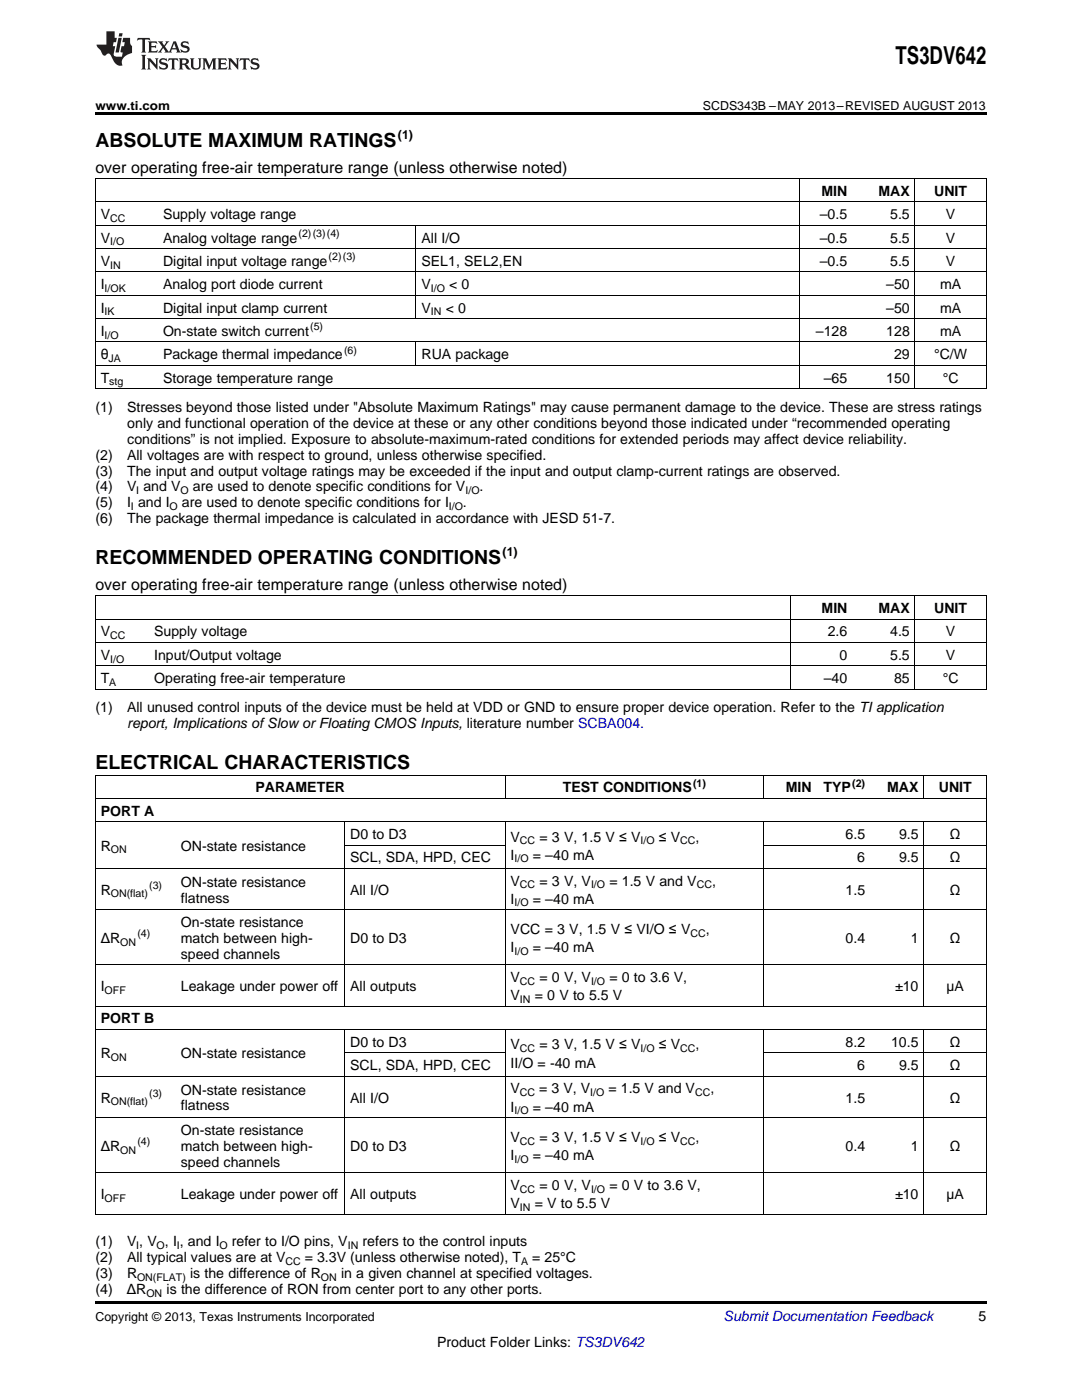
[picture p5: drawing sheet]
<svg xmlns="http://www.w3.org/2000/svg" width="216mm" height="279mm" viewBox="0 0 216 279" stroke-linecap="round" stroke-linejoin="round" font-family="sans-serif">
<defs><g id="words">
<text font-size="4.9" x="178.7" y="12.8">TS3DV642</text>
<g font-size="3.9">
<text x="19" y="29.3">ABSOLUTE MAXIMUM RATINGS</text>
<text x="19" y="112.5">RECOMMENDED OPERATING CONDITIONS</text>
<text x="19" y="153.5">ELECTRICAL CHARACTERISTICS</text>
</g>
<g font-size="3.2">
<text x="19" y="34.4">over operating free-air temperature range (unless otherwise noted)</text>
<text x="19" y="117.7">over operating free-air temperature range (unless otherwise noted)</text>
</g>
<g font-size="2.8">
<text x="163.9" y="39.1">MIN</text>
<text x="175.3" y="39.1">MAX</text>
<text x="186.4" y="39.1">UNIT</text>
<text x="20.1" y="43.7">V</text>
<text x="32.5" y="43.7">Supply voltage range</text>
<text x="163.6" y="43.7">–0.5</text>
<text x="177.6" y="43.7">5.5</text>
<text x="188.7" y="43.7">V</text>
<text x="20.1" y="48.4">V</text>
<text x="20.1" y="53.1">V</text>
<text x="32.5" y="48.4">Analog voltage range</text>
<text x="32.5" y="53.1">Digital input voltage range</text>
<text x="84.1" y="48.4">All I/O</text>
<text x="84.1" y="53.1">SEL1, SEL2,EN</text>
<text x="163.6" y="48.4">–0.5</text>
<text x="163.6" y="53.1">–0.5</text>
<text x="177.6" y="48.4">5.5</text>
<text x="177.6" y="53.1">5.5</text>
<text x="188.7" y="48.4">V</text>
<text x="188.7" y="53.1">V</text>
<text x="20.1" y="57.7">I</text>
<text x="32.5" y="57.7">Analog port diode current</text>
<text x="84.1" y="57.7">V</text>
<text x="89.6" y="57.7">&lt; 0</text>
<text x="176.8" y="57.7">–50</text>
<text x="187.6" y="57.7">mA</text>
<text x="20.1" y="62.4">I</text>
<text x="32.5" y="62.4">Digital input clamp current</text>
<text x="84.1" y="62.4">V</text>
<text x="88.9" y="62.4">&lt; 0</text>
<text x="176.8" y="62.4">–50</text>
<text x="187.6" y="62.4">mA</text>
<text x="20.1" y="67">I</text>
<text x="20.1" y="71.7">θ</text>
<text x="32.5" y="67">On-state switch current</text>
<text x="32.5" y="71.7">Package thermal impedance</text>
<text x="84.1" y="71.7">RUA package</text>
<text x="162.8" y="67">–128</text>
<text x="176.8" y="67">128</text>
<text x="178.4" y="71.7">29</text>
<text x="186.4" y="71.7">°C/W</text>
<text x="187.6" y="67">mA</text>
<text x="20.1" y="76.3">T</text>
<text x="32.5" y="76.3">Storage temperature range</text>
<text x="164.4" y="76.3">–65</text>
<text x="176.8" y="76.3">150</text>
<text x="188.1" y="76.3">°C</text>
<text x="19" y="82.2">(1)</text>
<text x="25.4" y="82.2">Stresses beyond those listed under &quot;Absolute Maximum Ratings&quot; may cause permanent damage to the device. These are stress ratings</text>
<text x="25.4" y="85.4">only and functional operation of the device at these or any other conditions beyond those indicated under “recommended operating</text>
<text x="25.4" y="88.5">conditions” is not implied. Exposure to absolute-maximum-rated conditions for extended periods may affect device reliability.</text>
<text x="19" y="91.7">(2)</text>
<text x="19" y="94.9">(3)</text>
<text x="25.4" y="91.7">All voltages are with respect to ground, unless otherwise specified.</text>
<text x="25.4" y="94.9">The input and output voltage ratings may be exceeded if the input and output clamp-current ratings are observed.</text>
<text x="19" y="98.1">(4)</text>
<text x="19" y="101.2">(5)</text>
<text x="25.4" y="98.1">V and V</text>
<text x="25.4" y="101.2">I and I</text>
<text x="36.3" y="101.2">are used to denote specific conditions for I</text>
<text x="38.5" y="98.1">are used to denote specific conditions for V</text>
<text x="92.4" y="101.2">.</text>
<text x="95.7" y="98.1">.</text>
<text x="19" y="104.4">(6)</text>
<text x="25.4" y="104.4">The package thermal impedance is calculated in accordance with JESD 51-7.</text>
<text x="163.9" y="122.3">MIN</text>
<text x="175.3" y="122.3">MAX</text>
<text x="186.4" y="122.3">UNIT</text>
<text x="20.1" y="127">V</text>
<text x="20.1" y="131.7">V</text>
<text x="30.8" y="127">Supply voltage</text>
<text x="30.8" y="131.7">Input/Output voltage</text>
<text x="165.2" y="127">2.6</text>
<text x="167.5" y="131.7">0</text>
<text x="177.6" y="127">4.5</text>
<text x="177.6" y="131.7">5.5</text>
<text x="188.7" y="127">V</text>
<text x="188.7" y="131.7">V</text>
<text x="20.1" y="136.3">T</text>
<text x="30.8" y="136.3">Operating free-air temperature</text>
<text x="164.4" y="136.3">–40</text>
<text x="178.4" y="136.3">85</text>
<text x="188.1" y="136.3">°C</text>
<text x="19" y="142.2">(1)</text>
<text x="25.4" y="142.2">All unused control inputs of the device must be held at VDD or GND to ensure proper device operation. Refer to the TI application</text>
<text x="25.4" y="145.3">report, Implications ofSlow or Floating CMOS Inputs, literature number SCBA004.</text>
<text x="51" y="158.1">PARAMETER</text>
<text x="112.3" y="158.1">TEST CONDITIONS</text>
<text x="156.8" y="158.1">MIN</text>
<text x="164.3" y="158.1">TYP</text>
<text x="177" y="158.1">MAX</text>
<text x="187.3" y="158.1">UNIT</text>
<text x="20.1" y="162.8">PORT A</text>
<text x="69.9" y="167.4">D0 to D3</text>
<text x="101.9" y="168">V</text>
<text x="107.6" y="168">= 3 V, 1.5 V ≤ V</text>
<text x="131.5" y="168">≤ V</text>
<text x="138.8" y="168">,</text>
<text x="168.7" y="167.4">6.5</text>
<text x="179.4" y="167.4">9.5</text>
<text x="189.5" y="167.4">Ω</text>
<text x="20.1" y="169.8">R</text>
<text x="36.1" y="169.8">ON-state resistance</text>
<text x="69.9" y="172.1">SCL, SDA, HPD, CEC</text>
<text x="101.9" y="171.6">I</text>
<text x="106.3" y="171.6">= –40 mA</text>
<text x="171.1" y="172.1">6</text>
<text x="179.4" y="172.1">9.5</text>
<text x="189.5" y="172.1">Ω</text>
<text x="20.1" y="178.5">R</text>
<text x="36.1" y="177">ON-state resistance</text>
<text x="69.9" y="178.5">All I/O</text>
<text x="101.9" y="176.7">V</text>
<text x="107.6" y="176.7">= 3 V, V</text>
<text x="121.6" y="176.7">= 1.5 V and V</text>
<text x="142.1" y="176.7">,</text>
<text x="168.7" y="178.5">1.5</text>
<text x="189.5" y="178.5">Ω</text>
<text x="36.1" y="180.1">flatness</text>
<text x="36.1" y="185">On-state resistance</text>
<text x="101.9" y="180.3">I</text>
<text x="106.3" y="180.3">= –40 mA</text>
<text x="20.1" y="188.2">ΔR</text>
<text x="36.1" y="188.2">match between high-</text>
<text x="36.1" y="191.3">speed channels</text>
<text x="69.9" y="188.2">D0 to D3</text>
<text x="101.9" y="186.4">VCC = 3 V, 1.5 V ≤ VI/O ≤ V</text>
<text x="101.9" y="190">I</text>
<text x="106.3" y="190">= –40 mA</text>
<text x="140.8" y="186.4">,</text>
<text x="168.7" y="188.2">0.4</text>
<text x="181.7" y="188.2">1</text>
<text x="189.5" y="188.2">Ω</text>
<text x="20.1" y="197.8">I</text>
<text x="36.1" y="197.8">Leakage under power off</text>
<text x="69.9" y="197.8">All outputs</text>
<text x="101.9" y="196">V</text>
<text x="107.6" y="196">= 0 V, V</text>
<text x="121.6" y="196">= 0 to 3.6 V,</text>
<text x="178.6" y="197.8">±10</text>
<text x="188.8" y="197.8">µA</text>
<text x="101.9" y="199.6">V</text>
<text x="106.7" y="199.6">= 0 V to 5.5 V</text>
<text x="20.1" y="204.3">PORT B</text>
<text x="69.9" y="208.9">D0 to D3</text>
<text x="101.9" y="209.4">V</text>
<text x="107.6" y="209.4">= 3 V, 1.5 V ≤ V</text>
<text x="131.5" y="209.4">≤ V</text>
<text x="138.8" y="209.4">,</text>
<text x="168.7" y="208.9">8.2</text>
<text x="177.8" y="208.9">10.5</text>
<text x="189.5" y="208.9">Ω</text>
<text x="20.1" y="211.2">R</text>
<text x="36.1" y="211.2">ON-state resistance</text>
<text x="69.9" y="213.6">SCL, SDA, HPD, CEC</text>
<text x="101.9" y="213">II/O = -40 mA</text>
<text x="171.1" y="213.6">6</text>
<text x="179.4" y="213.6">9.5</text>
<text x="189.5" y="213.6">Ω</text>
<text x="20.1" y="220">R</text>
<text x="36.1" y="218.4">ON-state resistance</text>
<text x="36.1" y="221.6">flatness</text>
<text x="69.9" y="220">All I/O</text>
<text x="101.9" y="218.2">V</text>
<text x="101.9" y="221.8">I</text>
<text x="106.3" y="221.8">= –40 mA</text>
<text x="107.6" y="218.2">= 3 V, V</text>
<text x="121.4" y="218.2">= 1.5 V and V</text>
<text x="141.8" y="218.2">,</text>
<text x="168.7" y="220">1.5</text>
<text x="189.5" y="220">Ω</text>
<text x="36.1" y="226.5">On-state resistance</text>
<text x="101.9" y="227.9">V</text>
<text x="107.6" y="227.9">= 3 V, 1.5 V ≤ V</text>
<text x="131.5" y="227.9">≤ V</text>
<text x="138.8" y="227.9">,</text>
<text x="20.1" y="229.7">ΔR</text>
<text x="36.1" y="229.7">match between high-</text>
<text x="36.1" y="232.8">speed channels</text>
<text x="69.9" y="229.7">D0 to D3</text>
<text x="101.9" y="231.5">I</text>
<text x="106.3" y="231.5">= –40 mA</text>
<text x="168.7" y="229.7">0.4</text>
<text x="181.7" y="229.7">1</text>
<text x="189.5" y="229.7">Ω</text>
<text x="20.1" y="239.3">I</text>
<text x="36.1" y="239.3">Leakage under power off</text>
<text x="69.9" y="239.3">All outputs</text>
<text x="101.9" y="237.5">V</text>
<text x="107.6" y="237.5">= 0 V, V</text>
<text x="121.6" y="237.5">= 0 V to 3.6 V,</text>
<text x="178.6" y="239.3">±10</text>
<text x="188.8" y="239.3">µA</text>
<text x="101.9" y="241.1">V</text>
<text x="106.7" y="241.1">= V to 5.5 V</text>
<text x="19" y="248.7">(1)</text>
<text x="19" y="251.9">(2)</text>
<text x="25.4" y="248.7">V , V , I , and I</text>
<text x="25.4" y="251.9">All typical values are at V</text>
<text x="46.2" y="248.7">refer to I/O pins, V</text>
<text x="60.8" y="251.9">= 3.3V (unless otherwise noted), T</text>
<text x="72.4" y="248.7">refers to the control inputs</text>
<text x="106.2" y="251.9">= 25°C</text>
<text x="19" y="255.1">(3)</text>
<text x="25.4" y="255.1">R</text>
<text x="37.9" y="255.1">is the difference of R</text>
<text x="68.1" y="255.1">in a given channel at specified voltages.</text>
<text x="19" y="258.2">(4)</text>
<text x="25.3" y="258.2">ΔR</text>
<text x="33.2" y="258.2">is the difference of RON from center port to any other ports.</text>
<text x="195.3" y="263.6">5</text>
<text x="87.2" y="268.9">Product Folder Links: TS3DV642</text>
</g>
<text font-size="2.8" fill="#0000c8" x="144.4" y="263.6">Submit Documentation Feedback</text>
<g font-size="2.5">
<text x="19" y="21.9">www.ti.com</text>
<text x="140.3" y="21.9">SCDS343B –MAY 2013–REVISED AUGUST 2013</text>
<text x="79.4" y="27.7">(1)</text>
<text x="100.3" y="111">(1)</text>
<text x="19" y="263.6">Copyright © 2013, Texas Instruments Incorporated</text>
</g>
<g font-size="2.1">
<text x="22" y="44.3">CC</text>
<text x="59.6" y="47.3">(2)(3)(4)</text>
<text x="22" y="49">I/O</text>
<text x="22" y="53.6">IN</text>
<text x="65.6" y="51.9">(2)(3)</text>
<text x="20.9" y="58.3">I/OK</text>
<text x="86" y="58.3">I/O</text>
<text x="20.9" y="62.9">IK</text>
<text x="61.9" y="65.9">(5)</text>
<text x="86" y="62.9">IN</text>
<text x="20.9" y="67.6">I/O</text>
<text x="68.7" y="70.6">(6)</text>
<text x="21.7" y="72.2">JA</text>
<text x="21.8" y="76.9">stg</text>
<text x="26.1" y="101.8">I</text>
<text x="27.2" y="98.6">I</text>
<text x="33.8" y="101.8">O</text>
<text x="36" y="98.6">O</text>
<text x="89.6" y="101.8">I/O</text>
<text x="92.9" y="98.6">I/O</text>
<text x="22" y="127.6">CC</text>
<text x="21.8" y="136.9">A</text>
<text x="22" y="132.2">I/O</text>
<text x="138.3" y="157">(1)</text>
<text x="170.1" y="157">(2)</text>
<text x="22.1" y="170.3">ON</text>
<text x="102.7" y="172.1">I/O</text>
<text x="103.8" y="168.5">CC</text>
<text x="127.8" y="168.5">I/O</text>
<text x="135.7" y="168.5">CC</text>
<text x="22.1" y="179.1">ON(flat)</text>
<text x="29.8" y="177.4">(3)</text>
<text x="103.8" y="177.3">CC</text>
<text x="117.9" y="177.3">I/O</text>
<text x="139" y="177.3">CC</text>
<text x="102.7" y="180.9">I/O</text>
<text x="24" y="188.7">ON</text>
<text x="27.4" y="187">(4)</text>
<text x="102.7" y="190.5">I/O</text>
<text x="137.8" y="186.9">CC</text>
<text x="103.8" y="196.6">CC</text>
<text x="117.9" y="196.6">I/O</text>
<text x="20.9" y="198.4">OFF</text>
<text x="103.8" y="200.2">IN</text>
<text x="22.1" y="211.8">ON</text>
<text x="103.8" y="210">CC</text>
<text x="127.8" y="210">I/O</text>
<text x="135.7" y="210">CC</text>
<text x="22.1" y="220.6">ON(flat)</text>
<text x="29.8" y="218.9">(3)</text>
<text x="103.8" y="218.8">CC</text>
<text x="117.8" y="218.8">I/O</text>
<text x="138.7" y="218.8">CC</text>
<text x="102.7" y="222.4">I/O</text>
<text x="24" y="230.2">ON</text>
<text x="27.4" y="228.5">(4)</text>
<text x="102.7" y="232">I/O</text>
<text x="103.8" y="228.4">CC</text>
<text x="127.8" y="228.4">I/O</text>
<text x="135.7" y="228.4">CC</text>
<text x="20.9" y="239.9">OFF</text>
<text x="103.8" y="238.1">CC</text>
<text x="117.9" y="238.1">I/O</text>
<text x="103.8" y="241.7">IN</text>
<text x="27.2" y="249.3">I</text>
<text x="31.3" y="249.3">O</text>
<text x="35.3" y="249.3">I</text>
<text x="43.8" y="249.3">O</text>
<text x="69.4" y="249.3">IN</text>
<text x="27.3" y="255.6">ON(FLAT)</text>
<text x="57" y="252.4">CC</text>
<text x="64" y="255.6">ON</text>
<text x="104" y="252.4">A</text>
<text x="29.2" y="258.8">ON</text>
</g>
</g></defs>
<path d="M19 22.5h177.8v.5h-177.8zM19 259.7h177.8v.5h-177.8z" fill="#000"/>
<g fill="none" stroke="#000" stroke-width=".2">
<path d="M19 35.6h177.8M19.1 35.7v41.9M159.4 35.7v41.9M182.5 35.7v41.9M196.8 35.7v41.9M19 58.9h177.8M19 54.3h177.8M19 49.6h177.8M19 45h177.8M19 40.3h177.8M83 45v18.6M19 77.6h177.8"/>
<path d="M19 72.9h177.8M19 68.2h177.8M19 63.6h177.8M83 68.3v4.7M19 118.9h177.8M19.1 119v18.6M157.7 119v18.6M182.5 119v18.6M196.8 119v18.6M19 137.5h177.8M19 132.9h177.8M19 128.2h177.8"/>
<path d="M19 123.6h177.8M19 159.3h177.8M19 154.7h177.8M19.1 154.7v87.7M100.8 154.7v4.7M152.3 154.7v4.7M184.3 154.7v4.7M196.8 154.7v87.7M19 173.3h177.8M19 164h177.8M68.8 164v36.9M68.8 168.6h32"/>
<path d="M100.8 164v36.9M152.3 164v36.9M152.4 168.6h44.4M184.3 164v36.9M19 192.6h177.8M19 181.6h177.8M19 214.8h177.8M19 205.5h177.8M19 200.8h177.8M68.8 205.5v36.9M68.8 210.1h32M100.8 205.5v36.9"/>
<path d="M152.3 205.5v36.9M152.4 210.1h44.4M184.3 205.5v36.9M19 234.1h177.8M19 223h177.8M19 242.3h177.8"/>
</g>
<g fill="#231f20">
<path d="M27.5 7.6l-.1 .5 .4-.2h.6v.1v2.1l-.2 .4h1l-.3-.4v-2.1l.1-.1h.5l.5 .2-.2-.5zM29.5 8.3l.2 .3v1.5l-.2 .4h1.8l.2-.6a1.04 1.04 0 0 1-1.3 .2v-.7h.6l.3 .2v-.6l-.3 .2h-.6v-.6l.8-.1 .4 .3-.2-.5zM31.5 8.3l.9 1.1-.9 1.1h.8l-.2-.2 .5-.7 .4 .7-.2 .2h1.5l-.1-.2 .1-.4h.9l.1 .4-.2 .2h1l-.3-.3-.7-1.9h-.5l-.9 2-.8-1 .9-1h-.8l.1 .3-.3 .5-.4-.6 .2-.2zM34.7 8.6l.4 1h-.7zM36.3 8.4a.63 .63 0 0 0-.2 .7 .63 .63 0 0 0 .6 .4l.6 .2 .1 .2a.75 .75 0 0 1-.7 .4 .75 .75 0 0 1-.6-.5l.1 .7 .1-.1a1.11 1.11 0 0 0 1.5-.6 1.13 1.13 0 0 0-1.2-.8l-.1-.4a1.04 1.04 0 0 1 1.2 .2l-.2-.5-.1 .1-.5-.2zM28.2 10.9l.2 .4v2.2l-.2 .4h1l-.3-.4v-2.2l.3-.4zM29.3 11.6l.3 .4v1.5l-.3 .4h.8l-.2-.4v-1.3l1.5 1.7v-1.9l.2-.4h-.7l.2 .4v.9l-1.1-1.3zM32 11.8a.62 .62 0 0 0-.2 .7 .62 .62 0 0 0 .6 .4l.6 .1 .1 .3a.76 .76 0 0 1-.7 .3 .76 .76 0 0 1-.6-.4l.1 .7 .1-.1a1.11 1.11 0 0 0 1.5-.6 1.13 1.13 0 0 0-1.2-.8l-.1-.4a1.04 1.04 0 0 1 1.2 .2l-.2-.6-.1 .1-.5-.1zM33.7 11.6l-.2 .6a.61 .61 0 0 1 .8-.3v1.6l-.2 .4h.9l-.2-.4v-1.6a.63 .63 0 0 1 .8 .3l-.2-.6zM35.6 11.6l.3 .4v1.5l-.3 .4h1l-.2-.2v-.8l.5 .2a.76 .76 0 0 0 1.2 .7l-1-1a.58 .58 0 0 0 .6-.5 .58 .58 0 0 0-.5-.6zM36.4 11.9h.1a.45 .45 0 0 1 .5 .1 .45 .45 0 0 1 .1 .5l-.7 .2zM37.9 11.6l.2 .2a2.17 2.17 0 0 0 .3 1.9 .99 .99 0 0 0 1.6-.6v-1.1l.2-.4h-.7l.2 .2a1.92 1.92 0 0 1-.2 1.8 .6 .6 0 0 1-.9-.5v-1.1l.2-.4zM40.4 11.6l.2 .4v1.5l-.2 .4h.7l-.2-.4v-1.4l.8 1.8 .8-1.8v1.4l-.2 .4h.9l-.2-.4v-1.5l.2-.4h-.8l-.6 1.5-.6-1.5zM43.4 11.6l.2 .4v1.5l-.2 .4h1.8l.2-.6a1.04 1.04 0 0 1-1.3 .1v-.6h.5l.4 .2v-.6l-.4 .2h-.5v-.7h.8l.3 .3-.1-.6zM45.5 11.6l.2 .4v1.5l-.2 .4h.7l-.2-.4v-1.3l1.5 1.7v-1.9l.2-.4h-.7l.2 .4v.9l-1.1-1.3zM47.9 11.6l-.1 .6a.61 .61 0 0 1 .8-.3v1.6l-.3 .4h1l-.3-.4 .1-1.6a.63 .63 0 0 1 .7 .3l-.1-.6zM50.2 11.8a.62 .62 0 0 0-.2 .7 .62 .62 0 0 0 .6 .4l.6 .1 .2 .3a.76 .76 0 0 1-.8 .3 .76 .76 0 0 1-.6-.4l.1 .7 .2-.1a1.11 1.11 0 0 0 1.5-.6 1.13 1.13 0 0 0-1.3-.8l-.1-.4a1.04 1.04 0 0 1 1.2 .2l-.1-.6-.2 .1-.5-.1z"/>
<path d="M21.2 6.3v2.6h-1.9l.1 .4 .7 .9a.91 .91 0 0 0 1 .8 .56 .56 0 0 1 .5-.3 .56 .56 0 0 1 .5 .3l.4 .8a1.53 1.53 0 0 0 1.9 1.2 1.54 1.54 0 0 1 1-2.1l.9-.3v-1.4a1.52 1.52 0 0 1-.3-1.6h-1.4l-.2 .8h.5l-.2 .8h-.4l-.2 1v.2l.4 .1-.2 .8a1.93 1.93 0 0 1-1.6-.3l.3-1.8h-.5l.2-.8h.4l.2-.8h-.4v-1.3zM23.6 7.6l-.6 2.9h.7l.6-2.9zM23.8 6.6l-.1 .7h.6l.2-.7z"/>
</g>
<use href="#words"/>
</svg>
